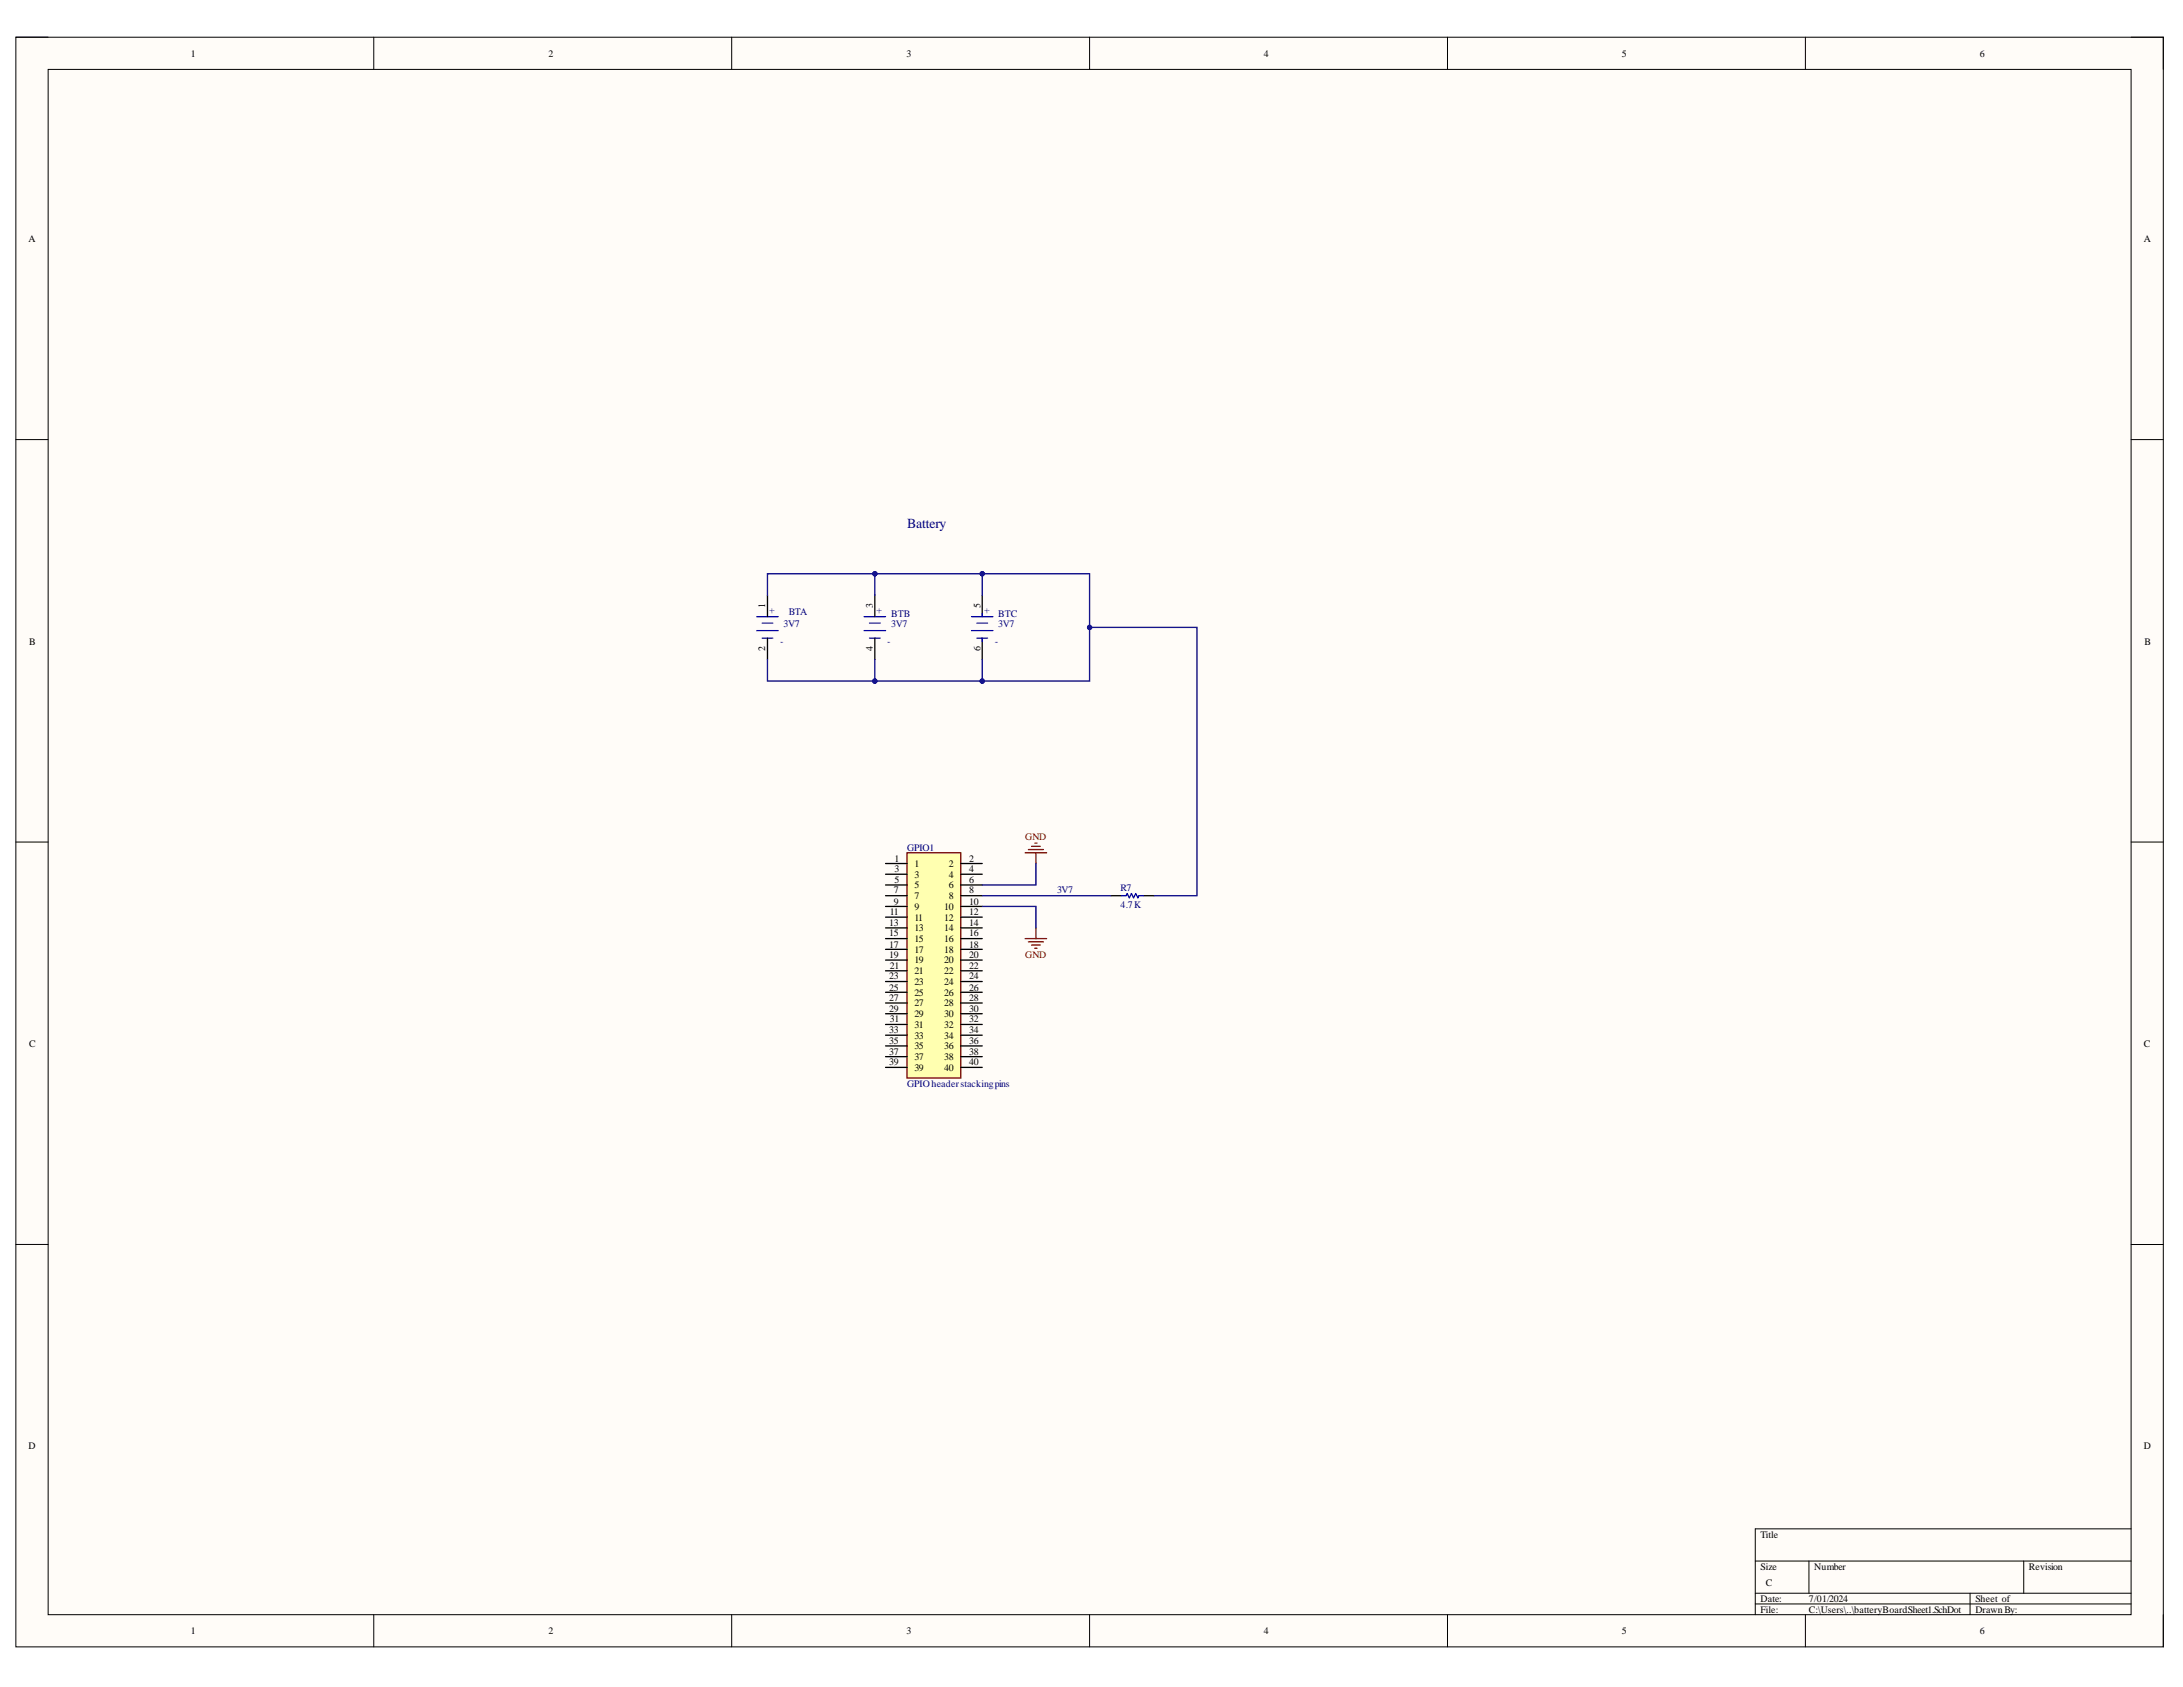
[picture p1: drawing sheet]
<svg xmlns="http://www.w3.org/2000/svg" width="279mm" height="216mm" viewBox="0 0 279 216" stroke-linecap="round" stroke-linejoin="round" font-family="sans-serif">
<defs><g id="words">
<text font-size="1.8" fill="#000080" x="116.1" y="67.6">Battery</text>
<g font-size="1.3">
<text x="24.4" y="7.3">1</text>
<text x="70.2" y="7.3">2</text>
<text x="116" y="7.3">3</text>
<text x="161.8" y="7.3">4</text>
<text x="207.6" y="7.3">5</text>
<text x="253.4" y="7.3">6</text>
<text x="3.6" y="30.9">A</text>
<text x="274.4" y="30.9">A</text>
<text x="97.9" y="77.8" transform="rotate(-90 97.9 77.8)">1</text>
<text x="111.7" y="77.8" transform="rotate(-90 111.7 77.8)">3</text>
<text x="125.5" y="77.8" transform="rotate(-90 125.5 77.8)">5</text>
<text x="3.7" y="82.5">B</text>
<text x="97.9" y="83.3" transform="rotate(-90 97.9 83.3)">2</text>
<text x="111.7" y="83.3" transform="rotate(-90 111.7 83.3)">4</text>
<text x="125.5" y="83.3" transform="rotate(-90 125.5 83.3)">6</text>
<text x="274.5" y="82.5">B</text>
<text x="114.5" y="110.3">1</text>
<text x="114.5" y="111.6">3</text>
<text x="114.5" y="113">5</text>
<text x="117" y="111">1</text>
<text x="117" y="112.3">3</text>
<text x="117" y="113.7">5</text>
<text x="121.4" y="111">2</text>
<text x="121.4" y="112.3">4</text>
<text x="121.4" y="113.7">6</text>
<text x="124" y="110.3">2</text>
<text x="124" y="111.6">4</text>
<text x="124" y="113">6</text>
<text x="113.8" y="118.5">13</text>
<text x="113.8" y="119.8">15</text>
<text x="113.9" y="117.1">11</text>
<text x="114.4" y="114.3">7</text>
<text x="114.4" y="115.8">9</text>
<text x="117" y="115.1">7</text>
<text x="117" y="116.5">9</text>
<text x="117" y="117.8">11</text>
<text x="117" y="119.2">13</text>
<text x="120.8" y="116.5">10</text>
<text x="120.8" y="117.8">12</text>
<text x="120.8" y="119.2">14</text>
<text x="121.4" y="115.1">8</text>
<text x="124" y="114.3">8</text>
<text x="124" y="115.8">10</text>
<text x="124" y="117.1">12</text>
<text x="124" y="118.5">14</text>
<text x="124" y="119.8">16</text>
<text x="113.8" y="121.3">17</text>
<text x="113.8" y="122.6">19</text>
<text x="113.8" y="125.3">23</text>
<text x="113.9" y="124">21</text>
<text x="117" y="120.6">15</text>
<text x="117" y="122">17</text>
<text x="117" y="123.3">19</text>
<text x="117" y="124.7">21</text>
<text x="120.8" y="120.6">16</text>
<text x="120.8" y="122">18</text>
<text x="120.8" y="123.3">20</text>
<text x="120.8" y="124.7">22</text>
<text x="124" y="121.3">18</text>
<text x="124" y="122.6">20</text>
<text x="124" y="124">22</text>
<text x="124" y="125.3">24</text>
<text x="113.8" y="126.8">25</text>
<text x="113.8" y="128.1">27</text>
<text x="113.8" y="129.5">29</text>
<text x="113.9" y="130.8">31</text>
<text x="117" y="126.1">23</text>
<text x="117" y="127.4">25</text>
<text x="117" y="128.8">27</text>
<text x="117" y="130.1">29</text>
<text x="117" y="131.6">31</text>
<text x="120.8" y="126.1">24</text>
<text x="120.8" y="127.4">26</text>
<text x="120.8" y="128.8">28</text>
<text x="120.8" y="130.1">30</text>
<text x="120.8" y="131.6">32</text>
<text x="124" y="126.8">26</text>
<text x="124" y="128.1">28</text>
<text x="124" y="129.5">30</text>
<text x="124" y="130.8">32</text>
<text x="3.7" y="134">C</text>
<text x="113.8" y="132.3">33</text>
<text x="113.8" y="133.6">35</text>
<text x="113.8" y="135">37</text>
<text x="113.8" y="136.3">39</text>
<text x="117" y="132.9">33</text>
<text x="117" y="134.3">35</text>
<text x="117" y="135.6">37</text>
<text x="117" y="137.1">39</text>
<text x="120.8" y="132.9">34</text>
<text x="120.8" y="134.3">36</text>
<text x="120.8" y="135.6">38</text>
<text x="120.8" y="137.1">40</text>
<text x="124" y="132.3">34</text>
<text x="124" y="133.6">36</text>
<text x="124" y="135">38</text>
<text x="124" y="136.3">40</text>
<text x="274.4" y="134">C</text>
<text x="3.6" y="185.4">D</text>
<text x="274.4" y="185.4">D</text>
<text x="225.3" y="196.8">Title</text>
<text x="225.3" y="200.9">Size</text>
<text x="226" y="203">C</text>
<text x="232.2" y="200.9">Number</text>
<text x="259.7" y="200.9">Revision</text>
<text x="24.4" y="209.2">1</text>
<text x="70.2" y="209.2">2</text>
<text x="116" y="209.2">3</text>
<text x="161.8" y="209.2">4</text>
<text x="207.6" y="209.2">5</text>
<text x="225.3" y="205">Date:</text>
<text x="225.3" y="206.4">File:</text>
<text x="231.5" y="205">7/01/2024</text>
<text x="231.5" y="206.4">C:\Users\..\batteryBoardSheet1.SchDot</text>
<text x="252.8" y="205">Sheet of</text>
<text x="252.8" y="206.4">DrawnBy:</text>
<text x="253.4" y="209.2">6</text>
</g>
<g font-size="1.3" fill="#000080">
<text x="98.5" y="77.8" transform="rotate(90 98.5 77.8)">+</text>
<text x="112.2" y="77.8" transform="rotate(90 112.2 77.8)">+</text>
<text x="126" y="77.8" transform="rotate(90 126 77.8)">+</text>
<text x="100.3" y="81.9" transform="rotate(-180 100.3 81.9)">-</text>
<text x="100.3" y="80.3">3V7</text>
<text x="101" y="78.7">BTA</text>
<text x="114" y="81.9" transform="rotate(-180 114 81.9)">-</text>
<text x="114.1" y="78.9">BTB</text>
<text x="114.1" y="80.3">3V7</text>
<text x="127.8" y="81.9" transform="rotate(-180 127.8 81.9)">-</text>
<text x="127.8" y="78.9">BTC</text>
<text x="127.8" y="80.3">3V7</text>
<text x="116.1" y="108.9">GPIO1</text>
<text x="135.3" y="114.3">3V7</text>
<text x="143.4" y="114">R7</text>
<text x="143.4" y="116.2">4.7K</text>
<text x="116.1" y="139.1">GPIOheaderstackingpins</text>
</g>
<g font-size="1.3" fill="#800000">
<text x="131.2" y="107.5">GND</text>
<text x="131.2" y="122.6">GND</text>
</g>
</g></defs>
<path d="M2 4.8h274.9v206h-274.9z" fill-rule="evenodd" fill="#fffcf8"/>
<path d="M2 4.8h274.9v206h-274.9z" fill="none" stroke="#000" stroke-width=".13"/>
<path d="M6.2 8.9h266.6v197.7h-266.6z" fill-rule="evenodd" fill="#fffcf8"/>
<g fill="none" stroke="#000" stroke-width=".13">
<path d="M2 4.8h4.2M6.2 8.9h266.6v197.7h-266.6zM47.8 4.8v4.1M93.6 4.8v4.1M139.5 4.8v4.1M185.3 4.8v4.1M231.1 4.8v4.1M272.8 4.8h4.1v4.1M2 56.3h4.2M272.8 56.3h4.1M2 107.8h4.2M272.8 107.8h4.1"/>
<path d="M2 159.3h4.2M272.8 159.3h4.1M224.7 199.8h48.1M231.5 199.8v4.1M259 199.8v4.1M272.8 195.7h-48.1v10.9M47.8 206.6v4.2M93.6 206.6v4.2M139.5 206.6v4.2M185.3 206.6v4.2M224.7 203.9h48.1M224.7 205.3h48.1"/>
<path d="M231.1 206.6v4.2M252.1 203.9v2.7M276.9 206.6v4.2"/>
</g>
<g fill="none" stroke="#00f" stroke-width=".17">
<path d="M96.9 78.9h2.7M97.5 79.7h1.4M110.6 78.9h2.7M111.3 79.7h1.4M124.3 78.9h2.8M125 79.7h1.4M125.7 78.5v.4M96.9 80.7h2.7M97.5 81.7h1.4M110.6 80.7h2.7M111.3 81.7h1.4M124.3 80.7h2.8"/>
<path d="M125 81.7h1.4M125.7 81.7v.4"/>
</g>
<path d="M98.2 76.2v2.7M112 76.2v2.7M125.7 76.2v2.7M98.2 81.7v2.7M112 81.7v2.7M125.7 81.7v2.7" fill="none" stroke="#000" stroke-width=".17"/>
<path d="M116.1 109.1h6.9v28.9h-6.9z" fill-rule="evenodd" fill="#ffffb0"/>
<path d="M116.1 109.1h6.9v28.9h-6.9zM131.2 109.1h2.8M131.6 108.7h1.9M132 108.3h1.1M132.4 107.9h.3M132.6 109.1v1.4M132.6 118.8v1.3M131.2 120.1h2.8M131.6 120.5h1.9M132 120.9h1.1M132.4 121.4h.3" fill="none" stroke="#800000" stroke-width=".17"/>
<g fill="none" stroke="#000" stroke-width=".17">
<path d="M113.3 110.5h2.8M113.3 111.9h2.8M113.3 113.3h2.8M113.3 114.6h2.8M113.3 116h2.8M113.3 117.4h2.8M113.3 118.8h2.8M123 110.5h2.7M123 111.9h2.7M123 113.3h2.7M123 114.6h2.7M123 116h2.7"/>
<path d="M123 117.4h2.7M123 118.8h2.7M142.2 114.6h1.4M146.3 114.6h1.4M113.3 120.1h2.8M113.3 121.5h2.8M113.3 122.9h2.8M113.3 124.2h2.8M113.3 125.6h2.8M113.3 127h2.8M113.3 128.4h2.8M113.3 129.7h2.8"/>
<path d="M113.3 131.1h2.8M113.3 132.5h2.8M113.3 133.9h2.8M113.3 135.2h2.8M113.3 136.6h2.8M123 120.1h2.7M123 121.5h2.7M123 122.9h2.7M123 124.2h2.7M123 125.6h2.7M123 127h2.7M123 128.4h2.7"/>
<path d="M123 129.7h2.7M123 131.1h2.7M123 132.5h2.7M123 133.9h2.7M123 135.2h2.7M123 136.6h2.7"/>
</g>
<path d="M143.6 114.6h.5l.2-.2 .2 .5 .3-.5 .3 .5 .3-.5 .2 .5 .2-.3h.5" fill="none" stroke="#00f" stroke-width=".17"/>
<path d="M98.2 76.2v-2.8h13.8v2.8" fill="none" stroke="#000080" stroke-width=".17"/>
<circle cx="112" cy="73.4" r=".27" fill="#000080"/>
<circle cx="112" cy="73.4" r=".27" fill="none" stroke="#000080" stroke-width=".13"/>
<path d="M112 73.4h13.7v2.8" fill="none" stroke="#000080" stroke-width=".17"/>
<circle cx="112" cy="73.4" r=".27" fill="#000080"/>
<circle cx="112" cy="73.4" r=".27" fill="none" stroke="#000080" stroke-width=".13"/>
<circle cx="125.7" cy="73.4" r=".27" fill="#000080"/>
<circle cx="125.7" cy="73.4" r=".27" fill="none" stroke="#000080" stroke-width=".13"/>
<path d="M98.2 84.4v2.8h13.8v-2.8" fill="none" stroke="#000080" stroke-width=".17"/>
<circle cx="112" cy="87.2" r=".28" fill="#000080"/>
<circle cx="112" cy="87.2" r=".28" fill="none" stroke="#000080" stroke-width=".13"/>
<path d="M125.7 84.4v2.8h-13.7" fill="none" stroke="#000080" stroke-width=".17"/>
<circle cx="112" cy="87.2" r=".28" fill="#000080"/>
<circle cx="112" cy="87.2" r=".28" fill="none" stroke="#000080" stroke-width=".13"/>
<circle cx="125.7" cy="87.2" r=".27" fill="#000080"/>
<circle cx="125.7" cy="87.2" r=".27" fill="none" stroke="#000080" stroke-width=".13"/>
<path d="M125.7 73.4h13.8v13.8h-13.8" fill="none" stroke="#000080" stroke-width=".17"/>
<circle cx="125.7" cy="87.2" r=".27" fill="#000080"/>
<circle cx="125.7" cy="87.2" r=".27" fill="none" stroke="#000080" stroke-width=".13"/>
<circle cx="139.5" cy="80.3" r=".28" fill="#000080"/>
<circle cx="139.5" cy="80.3" r=".28" fill="none" stroke="#000080" stroke-width=".13"/>
<circle cx="125.7" cy="73.4" r=".27" fill="#000080"/>
<circle cx="125.7" cy="73.4" r=".27" fill="none" stroke="#000080" stroke-width=".13"/>
<path d="M139.5 80.3h13.7v34.3h-5.5M125.7 116h6.9v2.8M125.7 114.6h16.5M132.6 110.5v2.8h-6.9" fill="none" stroke="#000080" stroke-width=".17"/>
<circle cx="139.5" cy="80.3" r=".28" fill="#000080"/>
<circle cx="139.5" cy="80.3" r=".28" fill="none" stroke="#000080" stroke-width=".13"/>
<use href="#words"/>
</svg>
